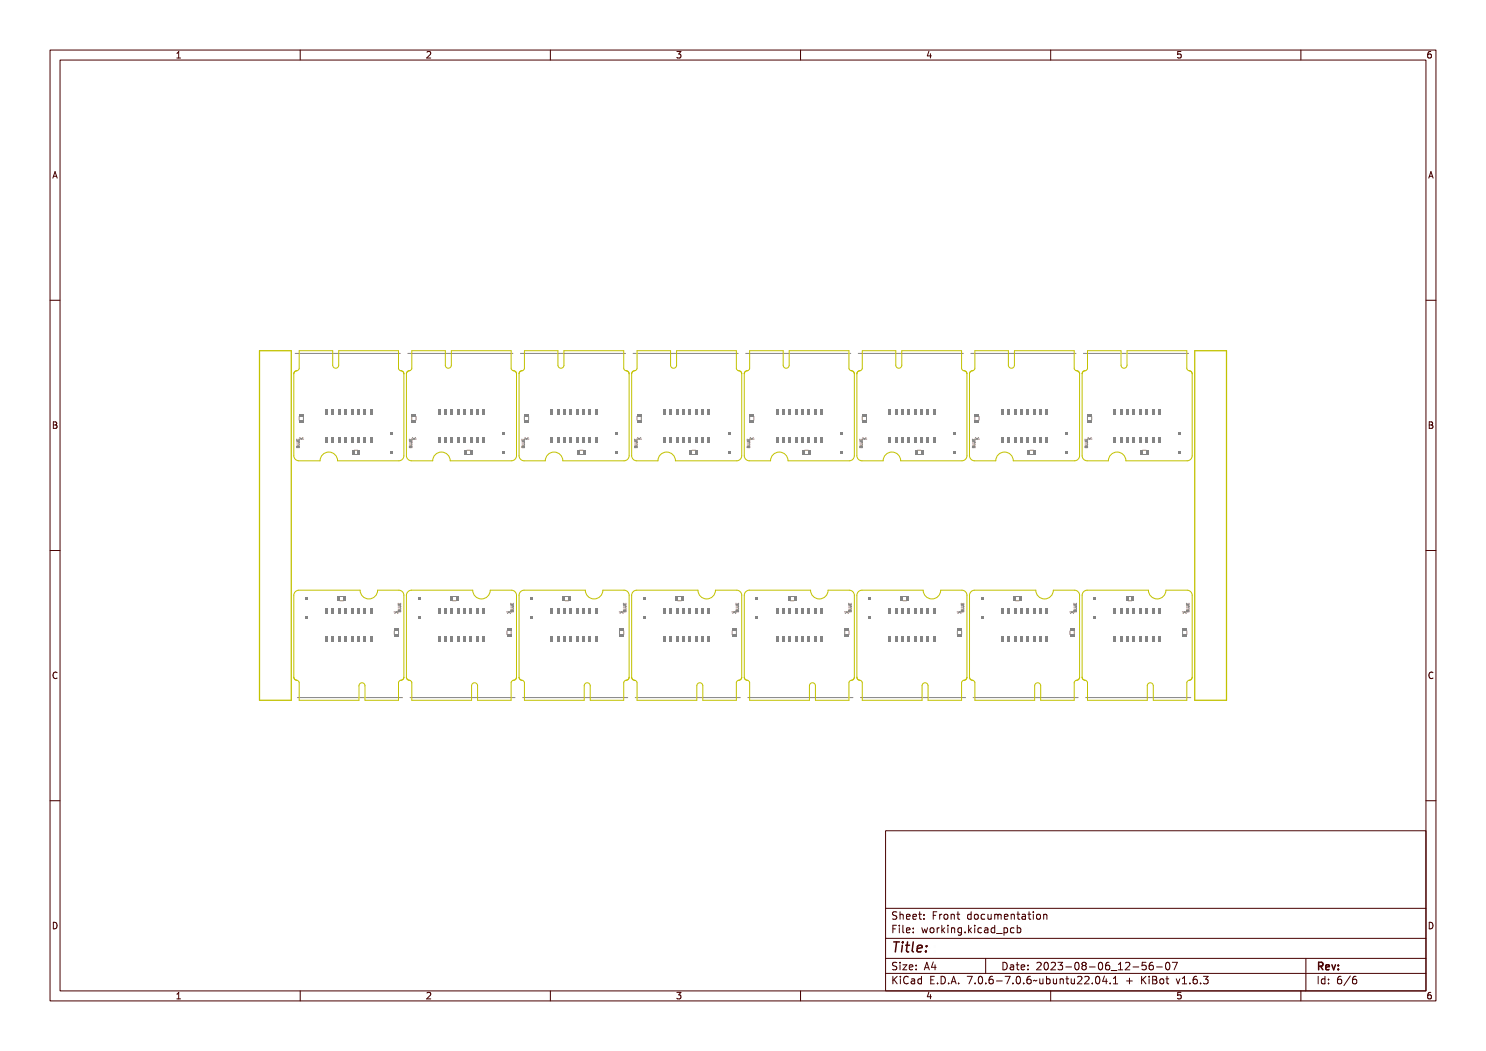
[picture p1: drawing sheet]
<svg xmlns="http://www.w3.org/2000/svg" width="297mm" height="210mm" viewBox="0 0 297 210" stroke-linecap="round" stroke-linejoin="round" font-family="sans-serif">
<defs><g id="words">
<text font-size="2.7" fill="#480000" x="178" y="190.3">Title:</text>
<g font-size="2" fill="#480000">
<text x="178" y="183.7">Sheet: Front documentation</text>
<text x="178" y="186.5">File: working.kicad_pcb</text>
<text x="178" y="193.9">Size: A4</text>
<text x="178" y="196.6">KiCad E.D.A. 7.0.6-7.0.6~ubuntu22.04.1 + KiBot v1.6.3</text>
<text x="200" y="193.9">Date: 2023-08-06_12-56-07</text>
<text x="263" y="196.6">Id: 6/6</text>
<text x="263" y="193.9">Rev:</text>
</g>
<g font-size="1.7" fill="#480000">
<text x="35" y="11.7">1</text>
<text x="85" y="11.7">2</text>
<text x="135" y="11.7">3</text>
<text x="185" y="11.7">4</text>
<text x="235" y="11.7">5</text>
<text x="285" y="11.7">6</text>
<text x="10.5" y="35.7">A</text>
<text x="285.5" y="35.7">A</text>
<text x="10.5" y="85.6">B</text>
<text x="285.5" y="85.6">B</text>
<text x="10.5" y="135.7">C</text>
<text x="285.5" y="135.7">C</text>
<text x="10.5" y="185.6">D</text>
<text x="285.5" y="185.6">D</text>
<text x="35" y="199.7">1</text>
<text x="85" y="199.7">2</text>
<text x="135" y="199.7">3</text>
<text x="185" y="199.7">4</text>
<text x="235" y="199.7">5</text>
<text x="285" y="199.7">6</text>
</g>
</g></defs>
<g fill="none" stroke="#848484" stroke-width=".2">
<path d="M59.3 88.2l.5 .1-.1 .2h-.4M59.3 87.7v.3h.5v-.3M59.3 88.7h.5v-.3v.3zM59.3 88h.3a.18 .18 0 0 1 .3 .2 .18 .18 0 0 1-.3 .2l-.3-.1h.4l.1-.2zM59.3 87.6l.1 .3h.2v-.3v.3h.2v-.3v.3h-.5zM59.4 89.2h.4v.2h-.5zM59.4 88.9h.4v.3h-.5zM59.4 88.9l.2 .2h-.2zM59.6 87.8v.2M59.6 89.3v.1M59.6 88.9h.2v.2h-.2zM59.8 88.7v.2h-.5"/>
<path d="M81.8 88.2h.4l.1 .3M81.8 87.7v.3h.5v-.3M81.9 88.7h.4l.1-.3v.3zM81.9 88h.3a.16 .16 0 0 1 .2 .2 .16 .16 0 0 1-.2 .2l-.3-.1h.4v-.2zM81.9 87.6v.3h.2v-.3v.3h.2l.1-.3v.3h-.5zM81.9 88.9h.4l.1 .3h-.5zM81.9 88.9l.2 .2h-.2zM82.1 87.8v.2M82.1 89.3v.1M82.1 89.2v.1M82.1 89.2h.2M82.1 89.2h.1"/>
<path d="M82.1 88.9h.2v.2h-.2zM82.3 88.5h-.5M82.3 89.2h.1M82.3 89.2v.2h-.5l.1-.2 .2 .1M82.3 88.5h.1M82.3 88.7v.2h-.5M104.3 88.2l.5 .1-.1 .2h-.4M104.3 87.7v.3h.5v-.3M104.4 88.7h.4l.1-.3v.3zM104.4 88h.3a.16 .16 0 0 1 .2 .2 .16 .16 0 0 1-.2 .2l-.3-.1h.4v-.2zM104.4 87.6v.3h.2v-.3v.3h.2l.1-.3v.3h-.5zM104.4 89.2h.4v.2h-.5z"/>
<path d="M104.4 88.9h.4l.1 .3h-.5zM104.4 88.9l.2 .2h-.2zM104.6 87.8v.2M104.6 89.3v.1M104.6 88.9h.2v.2h-.2zM104.8 88.7v.2h-.5M126.8 88.2h.4l.1 .3M126.8 87.7v.3h.5v-.3M126.9 88.7h.4l.1-.3v.3zM126.9 88h.3a.16 .16 0 0 1 .2 .2 .16 .16 0 0 1-.2 .2l-.3-.1h.4v-.2zM126.9 87.6v.3h.2v-.3v.3h.2l.1-.3v.3h-.5zM126.9 88.9h.4l.1 .3h-.5z"/>
<path d="M126.9 88.9l.2 .2h-.2zM127.1 87.8v.2M127.1 89.3v.1M127.1 89.2v.1M127.1 89.2h.2M127.1 89.2h.1M127.2 88.9h.1v.2h-.2zM127.3 88.5h-.5M127.3 89.2h.1M127.3 89.2v.2h-.5l.1-.2 .2 .1M127.3 88.5h.1M127.3 88.7v.2h-.5"/>
<path d="M149.3 88.2l.6 .1-.1 .2h-.5M149.3 87.7v.3h.6v-.3M149.4 88.7h.4l.1-.3v.3zM149.4 88h.3a.16 .16 0 0 1 .2 .2 .16 .16 0 0 1-.2 .2l-.3-.1h.4v-.2zM149.4 87.6v.3h.2v-.3v.3h.2l.1-.3v.3h-.5zM149.4 89.2h.4l.1 .2h-.6zM149.4 88.9h.4l.1 .3h-.5zM149.5 88.9l.1 .2h-.2zM149.6 87.8v.2M149.6 89.3v.1M149.7 88.9h.1v.2h-.2zM149.9 88.7v.2h-.6"/>
<path d="M171.8 88.2h.5v.3M171.8 87.7v.3h.6v-.3M171.9 88.7h.4l.1-.3v.3zM171.9 88h.3a.16 .16 0 0 1 .2 .2 .16 .16 0 0 1-.2 .2l-.3-.1h.4v-.2zM171.9 87.6v.3h.2v-.3v.3h.2l.1-.3v.3h-.5zM171.9 88.9h.4l.1 .3h-.5zM172 88.9l.1 .2h-.2zM172.1 87.8v.2M172.1 89.3v.1M172.1 89.2v.1M172.1 89.2h.2M172.1 89.2h.1"/>
<path d="M172.2 88.9h.1v.2h-.2zM172.3 88.5h-.5M172.3 89.2h.1M172.3 89.2l.1 .2h-.6l.1-.2 .2 .1M172.3 88.5h.1M172.4 88.7v.2h-.6M194.4 87.7v.3h.5v-.3M194.4 88.2l.4 .1v.2M194.4 88.7h.4l.1-.3v.3zM194.4 88h.3a.16 .16 0 0 1 .2 .2 .16 .16 0 0 1-.2 .2l-.3-.1h.4v-.2zM194.4 87.6l.1 .3h.1v-.3l.1 .3h.1l.1-.3v.3h-.5zM194.4 88.9h.4l.1 .3h-.5z"/>
<path d="M194.5 88.9l.1 .2h-.1zM194.6 87.8v.2M194.6 89.3v.1M194.7 88.9h.1v.2h-.1zM194.8 89.2l-.2 .1M194.8 89.2h.1M194.8 88.5h-.4M194.8 89.2l.1 .2h-.5v-.2l.2 .1M194.8 88.5h.1M194.9 88.7v.2h-.5M216.9 88.2l.5 .1-.1 .2h-.4M216.9 87.7v.3h.5v-.3"/>
<path d="M216.9 88.7h.4l.1-.3v.3zM216.9 88h.3a.16 .16 0 0 1 .2 .2 .16 .16 0 0 1-.2 .2l-.3-.1h.4v-.2zM216.9 87.6l.1 .3h.1v-.3l.1 .3h.1l.1-.3v.3h-.5zM216.9 88.9h.4l.1 .3h-.5zM217 88.9l.1 .2h-.1zM217.1 87.8v.2M217.1 89.3v.1M217.1 89.2v.1M217.2 89.2h.2v.2h-.5v-.2l.2 .1M217.2 89.2h-.1M217.2 88.9h.1v.2h-.1zM217.4 88.7v.2h-.5"/>
<path d="M180.5 119.2h.7M78.7 122.3h1M78.9 122.6l.3-.3 .3 .3M79.6 120.5v.3h.5v-.3M79.6 121h.4M79.6 121.9h.5v-.3v.3zM79.6 121.2h.3a.16 .16 0 0 1 .2 .2 .16 .16 0 0 1-.2 .2l-.3-.1h.4v-.2zM79.6 120.8l.1 .3h.1v-.3l.1 .3h.2v-.3v.3h-.5zM79.7 122.1h.3l.1 .3h-.5zM79.7 122.2l.1 .1h-.1zM79.8 122h-.2v.2h.5l-.1-.2-.2 .1M79.8 122h.1"/>
<path d="M79.8 122v.1M79.8 120.6v.2M79.8 122.1v.1M79.9 122.1h.1l.1 .2h-.2zM80 121.3h-.4M80 121l.1 .1M80.1 121.1v.2M80.1 121.3h-.1M80.1 121.5v.2h-.5M102.1 121l.5 .1-.1 .2h-.4M102.1 120.5v.3h.5v-.3M102.1 122v.2h.5l-.1-.2-.2 .1"/>
<path d="M102.1 121.9h.5v-.3v.3zM102.1 121.2h.3a.16 .16 0 0 1 .2 .2 .16 .16 0 0 1-.2 .2l-.3-.1h.4l.1-.2zM102.1 120.8l.1 .3h.1v-.3l.1 .3h.2v-.3v.3h-.5zM102.1 122h.2M102.1 122h.1M102.2 122.1h.3l.1 .3h-.5zM102.2 122.2l.1 .1h-.1zM102.3 122h.1M102.3 122v.1M102.3 120.6v.2M102.3 122.1v.1M102.4 122.1h.1l.1 .2h-.2z"/>
<path d="M102.6 121.5v.2h-.5M124.6 121h.5M124.6 120.5v.3h.5v-.3M124.6 122l.4-.1 .1 .3h-.5zM124.6 121.9h.5v-.3v.3zM124.6 121.2h.3a.16 .16 0 0 1 .2 .2 .16 .16 0 0 1-.2 .2l-.3-.1h.4l.1-.2zM124.6 120.8l.1 .3h.1v-.3l.1 .3h.2v-.3v.3h-.5zM124.7 122.1h.4v.3h-.5zM124.7 122.2l.1 .1h-.1zM124.8 120.6v.2M124.8 122.1v.1M124.9 122.1h.2v.2h-.2z"/>
<path d="M125.1 121.3h-.5M125.1 121v.1M125.1 121.1v.2M125.1 121.3h.1M125.1 121.5v.2h-.5M147.1 121l.5 .1-.1 .2h-.4M147.1 120.5v.3h.5v-.3M147.1 121.9h.5v-.3v.3zM147.1 121.2h.3a.16 .16 0 0 1 .2 .2 .16 .16 0 0 1-.2 .2l-.3-.1h.4l.1-.2zM147.1 120.8l.1 .3h.1v-.3l.1 .3h.2v-.3v.3h-.5zM147.2 122.1h.4v.3h-.5zM147.2 122.2l.1 .1h-.1z"/>
<path d="M147.3 122h-.2v.2h.5v-.2l-.3 .1M147.3 122h.1M147.3 122v.1M147.3 120.6v.2M147.3 122.1v.1M147.4 122.1h.2v.2h-.2zM147.6 121.5v.2h-.5M169.6 121h.5M169.6 120.5v.3h.5v-.3M169.6 122v.2h.5v-.2l-.2 .1M169.7 121.9h.4v-.3v.3zM169.7 121.2h.3a.16 .16 0 0 1 .2 .2 .16 .16 0 0 1-.2 .2l-.3-.1h.4v-.2z"/>
<path d="M169.7 120.8v.3h.2v-.3v.3h.2v-.3v.3h-.4zM169.7 122l.2 .1M169.7 122h-.1M169.7 122.1h.4v.3h-.4zM169.7 122.2l.2 .1h-.2zM169.9 120.6v.2M169.9 122.1v.1M169.9 122.1h.2v.2h-.2zM170.1 121.3h-.5M170.1 121v.1M170.1 121.1v.2M170.1 121.3h.1"/>
<path d="M170.1 121.5v.2h-.5M180.5 120h.7M192.1 121l.5 .1-.1 .2h-.4M192.1 120.5v.3h.5v-.3M192.2 121.9h.4l.1-.3v.3zM192.2 121.2h.3a.16 .16 0 0 1 .2 .2 .16 .16 0 0 1-.2 .2l-.3-.1h.4v-.2zM192.2 120.8v.3h.2v-.3v.3h.2l.1-.3v.3h-.5zM192.2 122.1h.4l.1 .3h-.5zM192.2 122.2l.2 .1h-.2zM192.3 122h-.2v.2h.5v-.2l-.2 .1M192.3 122h.1M192.3 122l.1 .1"/>
<path d="M192.4 120.6v.2M192.4 122.1v.1M192.4 122.1h.2v.2h-.2zM192.6 121.5v.2h-.5M214.6 121h.5M214.6 120.5v.3h.5v-.3M214.7 122l-.1 .2h.5v-.2l-.2 .1M214.7 121.9h.4l.1-.3v.3zM214.7 121.2h.3a.16 .16 0 0 1 .2 .2 .16 .16 0 0 1-.2 .2l-.3-.1h.4v-.2zM214.7 120.8v.3h.2v-.3v.3h.2l.1-.3v.3h-.5zM214.7 122l.2 .1M214.7 122h.1"/>
<path d="M214.7 122.1h.4l.1 .3h-.5zM214.7 122.2l.2 .1h-.2zM214.9 120.6v.2M214.9 122.1v.1M214.9 122.1h.2v.2h-.2zM215.1 121.3h-.5M215.1 121v.1M215.1 121.1v.2M215.1 121.3h.1M215.1 121.5v.2h-.5M237.1 121l.5 .1-.1 .2h-.4M237.1 120.5v.3h.5v-.3"/>
<path d="M237.2 121.9h.4l.1-.3v.3zM237.2 121.2h.3a.16 .16 0 0 1 .2 .2 .16 .16 0 0 1-.2 .2l-.3-.1h.4v-.2zM237.2 120.8v.3h.2v-.3v.3h.2l.1-.3v.3h-.5zM237.2 122.1h.4l.1 .3h-.5zM237.2 122.2l.2 .1h-.2zM237.3 122h-.1l-.1 .2h.5v-.2l-.2 .1M237.3 122h.1M237.4 122v.1M237.4 120.6v.2M237.4 122.1v.1M237.5 122.1h.1v.2h-.2zM237.6 121.5v.2h-.5"/>
</g>
<g fill="#848484">
<path d="M181.2 119.1h.5v1h-.5z" fill-rule="evenodd"/>
<path d="M180 119.1h.5v1h-.5z" fill-rule="evenodd"/>
</g>
<path d="M59.8 83.2v.7M60.6 83.2v.7M213.8 122.3h.9M214 122.6l.3-.3 .3 .3" fill="none" stroke="#848484" stroke-width=".2"/>
<g fill="#848484">
<path d="M59.7 83.9h1v.5h-1z" fill-rule="evenodd"/>
<path d="M59.7 82.7h1v.5h-1z" fill-rule="evenodd"/>
</g>
<path d="M149.8 83.2v.7M150.7 83.2v.7" fill="none" stroke="#848484" stroke-width=".2"/>
<g fill="#848484">
<path d="M149.8 83.9h.9v.5h-.9z" fill-rule="evenodd"/>
<path d="M149.8 82.7h.9v.5h-.9z" fill-rule="evenodd"/>
<path d="M235.5 90.1h.5v.6h-.5z" fill-rule="evenodd"/>
<path d="M151 123.2h.5v.5h-.5z" fill-rule="evenodd"/>
</g>
<path d="M228.4 90h.7M228.4 90.8h.7" fill="none" stroke="#848484" stroke-width=".2"/>
<g fill="#848484">
<path d="M227.9 89.9h.5v1h-.5z" fill-rule="evenodd"/>
<path d="M229.1 89.9h.5v1h-.5z" fill-rule="evenodd"/>
<path d="M145.5 86.3h.5v.5h-.5z" fill-rule="evenodd"/>
</g>
<path d="M112.9 119.2h.8M112.9 120h.8" fill="none" stroke="#848484" stroke-width=".2"/>
<g fill="#848484">
<path d="M113.6 119.1h.5v1h-.5z" fill-rule="evenodd"/>
<path d="M112.5 119.1h.5v1h-.5z" fill-rule="evenodd"/>
</g>
<path d="M194.1 70.6h21" fill="none" stroke="#848484" stroke-width=".2"/>
<g fill="#848484">
<path d="M173.5 119.4h.6v.5h-.6z" fill-rule="evenodd"/>
<path d="M168 90.1h.5v.6h-.5z" fill-rule="evenodd"/>
<path d="M128.5 119.4h.5v.5h-.5z" fill-rule="evenodd"/>
<path d="M196.1 119.4h.5v.5h-.5z" fill-rule="evenodd"/>
</g>
<path d="M138.3 90h.7M138.3 90.8h.7" fill="none" stroke="#848484" stroke-width=".2"/>
<g fill="#848484">
<path d="M137.9 89.9h.5v1h-.5z" fill-rule="evenodd"/>
<path d="M139 89.9h.5v1h-.5z" fill-rule="evenodd"/>
</g>
<path d="M194.8 87.7h.9M195 87.4l.3 .3 .3-.3" fill="none" stroke="#848484" stroke-width=".2"/>
<path d="M122.9 90.1h.6v.6h-.6z" fill-rule="evenodd" fill="#848484"/>
<path d="M171.5 70.6h21" fill="none" stroke="#848484" stroke-width=".2"/>
<g fill="#848484">
<path d="M110 81.7h.6v1.1h-.6z" fill-rule="evenodd"/>
<path d="M110 87.4h.6v1h-.6z" fill-rule="evenodd"/>
<path d="M111.3 81.8h.5v1h-.5z" fill-rule="evenodd"/>
<path d="M111.3 87.4h.5v1h-.5z" fill-rule="evenodd"/>
<path d="M112.6 81.8h.5v1h-.5z" fill-rule="evenodd"/>
<path d="M112.6 87.4h.5v1h-.5z" fill-rule="evenodd"/>
<path d="M113.9 81.8h.5v1h-.5z" fill-rule="evenodd"/>
<path d="M113.9 87.4h.5v1h-.5z" fill-rule="evenodd"/>
<path d="M115.1 81.8h.5v1h-.5z" fill-rule="evenodd"/>
<path d="M115.1 87.4h.5v1h-.5z" fill-rule="evenodd"/>
<path d="M116.4 81.8h.5v1h-.5z" fill-rule="evenodd"/>
<path d="M116.4 87.4h.5v1h-.5z" fill-rule="evenodd"/>
<path d="M117.7 81.8h.5v1h-.5z" fill-rule="evenodd"/>
<path d="M117.7 87.4h.5v1h-.5z" fill-rule="evenodd"/>
<path d="M118.9 81.8h.5v1h-.5z" fill-rule="evenodd"/>
<path d="M118.9 87.4h.5v1h-.5z" fill-rule="evenodd"/>
</g>
<path d="M127.3 87.7h.9M127.4 87.4l.3 .3 .4-.3" fill="none" stroke="#848484" stroke-width=".2"/>
<g fill="#848484">
<path d="M209 127.2h.5v1.1h-.5z" fill-rule="evenodd"/>
<path d="M209 121.6h.5v1.1h-.5z" fill-rule="evenodd"/>
<path d="M207.7 127.2h.5v1h-.5z" fill-rule="evenodd"/>
<path d="M207.7 121.6h.5v1.1h-.5z" fill-rule="evenodd"/>
<path d="M206.4 127.2h.5v1h-.5z" fill-rule="evenodd"/>
<path d="M206.4 121.6h.5v1.1h-.5z" fill-rule="evenodd"/>
<path d="M205.2 127.2h.5v1h-.5z" fill-rule="evenodd"/>
<path d="M205.2 121.6h.5v1.1h-.5z" fill-rule="evenodd"/>
<path d="M203.9 127.2h.5v1h-.5z" fill-rule="evenodd"/>
<path d="M203.9 121.6h.5v1.1h-.5z" fill-rule="evenodd"/>
<path d="M202.6 127.2h.5v1h-.5z" fill-rule="evenodd"/>
<path d="M202.6 121.6h.5v1.1h-.5z" fill-rule="evenodd"/>
<path d="M201.3 127.2h.5v1h-.5z" fill-rule="evenodd"/>
<path d="M201.3 121.6h.5v1.1h-.5z" fill-rule="evenodd"/>
<path d="M200.1 127.2h.5v1h-.5z" fill-rule="evenodd"/>
<path d="M200.1 121.6h.5v1.1h-.5z" fill-rule="evenodd"/>
<path d="M196.1 123.2h.5v.5h-.5z" fill-rule="evenodd"/>
<path d="M213 90.1h.5v.6h-.5z" fill-rule="evenodd"/>
<path d="M168 86.3h.5v.5h-.5z" fill-rule="evenodd"/>
</g>
<path d="M104 70.6h21M172 139.4h21" fill="none" stroke="#848484" stroke-width=".2"/>
<path d="M235.5 86.3h.5v.5h-.5z" fill-rule="evenodd" fill="#848484"/>
<path d="M78.8 126.1v.7M79.7 126.1v.7" fill="none" stroke="#848484" stroke-width=".2"/>
<g fill="#848484">
<path d="M78.8 125.6h.9v.5h-.9z" fill-rule="evenodd"/>
<path d="M78.8 126.8h.9v.5h-.9z" fill-rule="evenodd"/>
</g>
<path d="M168.8 126.1v.7M169.7 126.1v.7" fill="none" stroke="#848484" stroke-width=".2"/>
<g fill="#848484">
<path d="M168.8 125.6h.9v.5h-.9z" fill-rule="evenodd"/>
<path d="M168.8 126.8h.9v.5h-.9z" fill-rule="evenodd"/>
<path d="M106 123.2h.5v.5h-.5z" fill-rule="evenodd"/>
<path d="M151 119.4h.5v.5h-.5z" fill-rule="evenodd"/>
</g>
<path d="M135.4 119.2h.8M135.4 120h.8" fill="none" stroke="#848484" stroke-width=".2"/>
<g fill="#848484">
<path d="M136.1 119.1h.5v1h-.5z" fill-rule="evenodd"/>
<path d="M135 119.1h.5v1h-.5z" fill-rule="evenodd"/>
</g>
<path d="M82.3 87.7h.9M82.4 87.4l.3 .3 .3-.3M104.8 83.2v.7M105.7 83.2v.7" fill="none" stroke="#848484" stroke-width=".2"/>
<g fill="#848484">
<path d="M104.8 83.9h.9v.5h-.9z" fill-rule="evenodd"/>
<path d="M104.8 82.7h.9v.5h-.9z" fill-rule="evenodd"/>
</g>
<path d="M158 119.2h.7M149.5 139.4h21M158 120h.7" fill="none" stroke="#848484" stroke-width=".2"/>
<g fill="#848484">
<path d="M158.6 119.1h.5v1h-.5z" fill-rule="evenodd"/>
<path d="M157.5 119.1h.5v1h-.5z" fill-rule="evenodd"/>
<path d="M213 86.3h.5v.5h-.5z" fill-rule="evenodd"/>
<path d="M61 119.4h.5v.5h-.5z" fill-rule="evenodd"/>
<path d="M186.5 127.2h.5v1.1h-.5z" fill-rule="evenodd"/>
<path d="M186.5 121.6h.5v1.1h-.5z" fill-rule="evenodd"/>
<path d="M185.2 127.2h.5v1h-.5z" fill-rule="evenodd"/>
<path d="M185.2 121.6h.5v1.1h-.5z" fill-rule="evenodd"/>
<path d="M183.9 127.2h.5v1h-.5z" fill-rule="evenodd"/>
<path d="M183.9 121.6h.5v1.1h-.5z" fill-rule="evenodd"/>
<path d="M182.6 127.2h.6v1h-.6z" fill-rule="evenodd"/>
<path d="M182.6 121.6h.6v1.1h-.6z" fill-rule="evenodd"/>
<path d="M181.4 127.2h.5v1h-.5z" fill-rule="evenodd"/>
<path d="M181.4 121.6h.5v1.1h-.5z" fill-rule="evenodd"/>
<path d="M180.1 127.2h.5v1h-.5z" fill-rule="evenodd"/>
<path d="M180.1 121.6h.5v1.1h-.5z" fill-rule="evenodd"/>
<path d="M178.8 127.2h.5v1h-.5z" fill-rule="evenodd"/>
<path d="M178.8 121.6h.5v1.1h-.5z" fill-rule="evenodd"/>
<path d="M177.6 127.2h.5v1h-.5z" fill-rule="evenodd"/>
<path d="M177.6 121.6h.5v1.1h-.5z" fill-rule="evenodd"/>
</g>
<path d="M183.4 90h.7M183.4 90.8h.7" fill="none" stroke="#848484" stroke-width=".2"/>
<g fill="#848484">
<path d="M182.9 89.9h.5v1h-.5z" fill-rule="evenodd"/>
<path d="M184 89.9h.5v1h-.5z" fill-rule="evenodd"/>
<path d="M141.4 127.2h.5v1.1h-.5z" fill-rule="evenodd"/>
<path d="M141.4 121.6h.5v1.1h-.5z" fill-rule="evenodd"/>
<path d="M140.2 127.2h.5v1h-.5z" fill-rule="evenodd"/>
<path d="M140.2 121.6h.5v1.1h-.5z" fill-rule="evenodd"/>
<path d="M138.9 127.2h.5v1h-.5z" fill-rule="evenodd"/>
<path d="M138.9 121.6h.5v1.1h-.5z" fill-rule="evenodd"/>
<path d="M137.6 127.2h.5v1h-.5z" fill-rule="evenodd"/>
<path d="M137.6 121.6h.5v1.1h-.5z" fill-rule="evenodd"/>
<path d="M136.4 127.2h.5v1h-.5z" fill-rule="evenodd"/>
<path d="M136.4 121.6h.5v1.1h-.5z" fill-rule="evenodd"/>
<path d="M135.1 127.2h.5v1h-.5z" fill-rule="evenodd"/>
<path d="M135.1 121.6h.5v1.1h-.5z" fill-rule="evenodd"/>
<path d="M133.8 127.2h.5v1h-.5z" fill-rule="evenodd"/>
<path d="M133.8 121.6h.5v1.1h-.5z" fill-rule="evenodd"/>
<path d="M132.5 127.2h.6v1h-.6z" fill-rule="evenodd"/>
<path d="M132.5 121.6h.6v1.1h-.6z" fill-rule="evenodd"/>
</g>
<path d="M123.8 122.3h.9M123.9 122.6l.3-.3 .4 .3M146.3 122.3h.9M146.4 122.6l.3-.3 .4 .3" fill="none" stroke="#848484" stroke-width=".2"/>
<path d="M173.5 123.2h.6v.5h-.6z" fill-rule="evenodd" fill="#848484"/>
<path d="M172.3 83.2v.7M173.2 83.2v.7M59.4 139.4h21" fill="none" stroke="#848484" stroke-width=".2"/>
<g fill="#848484">
<path d="M172.3 83.9h.9v.5h-.9z" fill-rule="evenodd"/>
<path d="M172.3 82.7h.9v.5h-.9z" fill-rule="evenodd"/>
</g>
<path d="M225.5 119.2h.7M225.5 120h.7" fill="none" stroke="#848484" stroke-width=".2"/>
<g fill="#848484">
<path d="M226.2 119.1h.5v1h-.5z" fill-rule="evenodd"/>
<path d="M225 119.1h.5v1h-.5z" fill-rule="evenodd"/>
<path d="M83.5 119.4h.5v.5h-.5z" fill-rule="evenodd"/>
<path d="M190.5 86.3h.5v.5h-.5z" fill-rule="evenodd"/>
</g>
<path d="M194.8 83.2v.7M195.7 83.2v.7M191.3 122.3h.9M191.4 122.6l.4-.3 .3 .3" fill="none" stroke="#848484" stroke-width=".2"/>
<g fill="#848484">
<path d="M194.8 83.9h.9v.5h-.9z" fill-rule="evenodd"/>
<path d="M194.8 82.7h.9v.5h-.9z" fill-rule="evenodd"/>
<path d="M100.4 86.3h.5v.5h-.5z" fill-rule="evenodd"/>
</g>
<path d="M67.9 119.2h.7M67.9 120h.7" fill="none" stroke="#848484" stroke-width=".2"/>
<g fill="#848484">
<path d="M68.6 119.1h.5v1h-.5z" fill-rule="evenodd"/>
<path d="M67.4 119.1h.5v1h-.5z" fill-rule="evenodd"/>
</g>
<path d="M115.8 90h.7M115.8 90.8h.7M236.3 122.3h1M236.5 122.6l.3-.3 .3 .3" fill="none" stroke="#848484" stroke-width=".2"/>
<g fill="#848484">
<path d="M115.3 89.9h.5v1h-.5z" fill-rule="evenodd"/>
<path d="M116.5 89.9h.5v1h-.5z" fill-rule="evenodd"/>
</g>
<path d="M59.7 87.7h1M59.9 87.4l.3 .3 .3-.3M217.3 83.2v.7M218.2 83.2v.7M101.3 122.3h.9M101.4 122.6l.3-.3 .3 .3M217 139.4h21" fill="none" stroke="#848484" stroke-width=".2"/>
<g fill="#848484">
<path d="M217.3 83.9h.9v.5h-.9z" fill-rule="evenodd"/>
<path d="M217.3 82.7h.9v.5h-.9z" fill-rule="evenodd"/>
<path d="M190.5 90.1h.5v.6h-.5z" fill-rule="evenodd"/>
</g>
<path d="M149 70.6h21M104.8 87.7h.9M104.9 87.4l.3 .3 .4-.3M101.3 126.1v.7M102.2 126.1v.7" fill="none" stroke="#848484" stroke-width=".2"/>
<g fill="#848484">
<path d="M101.3 125.6h.9v.5h-.9z" fill-rule="evenodd"/>
<path d="M101.3 126.8h.9v.5h-.9z" fill-rule="evenodd"/>
<path d="M118.9 127.2h.5v1.1h-.5z" fill-rule="evenodd"/>
<path d="M118.9 121.6h.5v1.1h-.5z" fill-rule="evenodd"/>
<path d="M117.7 127.2h.5v1h-.5z" fill-rule="evenodd"/>
<path d="M117.7 121.6h.5v1.1h-.5z" fill-rule="evenodd"/>
<path d="M116.4 127.2h.5v1h-.5z" fill-rule="evenodd"/>
<path d="M116.4 121.6h.5v1.1h-.5z" fill-rule="evenodd"/>
<path d="M115.1 127.2h.5v1h-.5z" fill-rule="evenodd"/>
<path d="M115.1 121.6h.5v1.1h-.5z" fill-rule="evenodd"/>
<path d="M113.8 127.2h.6v1h-.6z" fill-rule="evenodd"/>
<path d="M113.8 121.6h.6v1.1h-.6z" fill-rule="evenodd"/>
<path d="M112.6 127.2h.5v1h-.5z" fill-rule="evenodd"/>
<path d="M112.6 121.6h.5v1.1h-.5z" fill-rule="evenodd"/>
<path d="M111.3 127.2h.5v1h-.5z" fill-rule="evenodd"/>
<path d="M111.3 121.6h.5v1.1h-.5z" fill-rule="evenodd"/>
<path d="M110 127.2h.5v1h-.5z" fill-rule="evenodd"/>
<path d="M110 121.6h.5v1.1h-.5z" fill-rule="evenodd"/>
</g>
<path d="M216.6 70.6h21M70.8 90h.7M70.8 90.8h.7M217.3 87.7h1M217.5 87.4l.3 .3 .3-.3M194.5 139.4h21" fill="none" stroke="#848484" stroke-width=".2"/>
<g fill="#848484">
<path d="M70.3 89.9h.5v1h-.5z" fill-rule="evenodd"/>
<path d="M71.5 89.9h.5v1h-.5z" fill-rule="evenodd"/>
<path d="M106 119.4h.5v.5h-.5z" fill-rule="evenodd"/>
</g>
<path d="M90.4 119.2h.7M90.4 120h.7" fill="none" stroke="#848484" stroke-width=".2"/>
<g fill="#848484">
<path d="M91.1 119.1h.5v1h-.5z" fill-rule="evenodd"/>
<path d="M90 119.1h.5v1h-.5z" fill-rule="evenodd"/>
</g>
<path d="M123.8 126.1v.7M124.7 126.1v.7" fill="none" stroke="#848484" stroke-width=".2"/>
<g fill="#848484">
<path d="M123.8 125.6h.9v.5h-.9z" fill-rule="evenodd"/>
<path d="M123.8 126.8h.9v.5h-.9z" fill-rule="evenodd"/>
<path d="M155.1 81.7h.5v1.1h-.5z" fill-rule="evenodd"/>
<path d="M155.1 87.4h.5v1h-.5z" fill-rule="evenodd"/>
<path d="M156.3 81.8h.5v1h-.5z" fill-rule="evenodd"/>
<path d="M156.3 87.4h.5v1h-.5z" fill-rule="evenodd"/>
<path d="M157.6 81.8h.5v1h-.5z" fill-rule="evenodd"/>
<path d="M157.6 87.4h.5v1h-.5z" fill-rule="evenodd"/>
<path d="M158.9 81.8h.5v1h-.5z" fill-rule="evenodd"/>
<path d="M158.9 87.4h.5v1h-.5z" fill-rule="evenodd"/>
<path d="M160.1 81.8h.5v1h-.5z" fill-rule="evenodd"/>
<path d="M160.1 87.4h.5v1h-.5z" fill-rule="evenodd"/>
<path d="M161.4 81.8h.5v1h-.5z" fill-rule="evenodd"/>
<path d="M161.4 87.4h.5v1h-.5z" fill-rule="evenodd"/>
<path d="M162.7 81.8h.5v1h-.5z" fill-rule="evenodd"/>
<path d="M162.7 87.4h.5v1h-.5z" fill-rule="evenodd"/>
<path d="M163.9 81.8h.6v1h-.6z" fill-rule="evenodd"/>
<path d="M163.9 87.4h.6v1h-.6z" fill-rule="evenodd"/>
<path d="M218.6 119.4h.5v.5h-.5z" fill-rule="evenodd"/>
<path d="M200.1 81.7h.5v1.1h-.5z" fill-rule="evenodd"/>
<path d="M200.1 87.4h.5v1h-.5z" fill-rule="evenodd"/>
<path d="M201.3 81.8h.6v1h-.6z" fill-rule="evenodd"/>
<path d="M201.3 87.4h.6v1h-.6z" fill-rule="evenodd"/>
<path d="M202.6 81.8h.5v1h-.5z" fill-rule="evenodd"/>
<path d="M202.6 87.4h.5v1h-.5z" fill-rule="evenodd"/>
<path d="M203.9 81.8h.5v1h-.5z" fill-rule="evenodd"/>
<path d="M203.9 87.4h.5v1h-.5z" fill-rule="evenodd"/>
<path d="M205.2 81.8h.5v1h-.5z" fill-rule="evenodd"/>
<path d="M205.2 87.4h.5v1h-.5z" fill-rule="evenodd"/>
<path d="M206.4 81.8h.5v1h-.5z" fill-rule="evenodd"/>
<path d="M206.4 87.4h.5v1h-.5z" fill-rule="evenodd"/>
<path d="M207.7 81.8h.5v1h-.5z" fill-rule="evenodd"/>
<path d="M207.7 87.4h.5v1h-.5z" fill-rule="evenodd"/>
<path d="M209 81.8h.5v1h-.5z" fill-rule="evenodd"/>
<path d="M209 87.4h.5v1h-.5z" fill-rule="evenodd"/>
<path d="M177.6 81.7h.5v1.1h-.5z" fill-rule="evenodd"/>
<path d="M177.6 87.4h.5v1h-.5z" fill-rule="evenodd"/>
<path d="M178.8 81.8h.5v1h-.5z" fill-rule="evenodd"/>
<path d="M178.8 87.4h.5v1h-.5z" fill-rule="evenodd"/>
<path d="M180.1 81.8h.5v1h-.5z" fill-rule="evenodd"/>
<path d="M180.1 87.4h.5v1h-.5z" fill-rule="evenodd"/>
<path d="M181.4 81.8h.5v1h-.5z" fill-rule="evenodd"/>
<path d="M181.4 87.4h.5v1h-.5z" fill-rule="evenodd"/>
<path d="M182.6 81.8h.6v1h-.6z" fill-rule="evenodd"/>
<path d="M182.6 87.4h.6v1h-.6z" fill-rule="evenodd"/>
<path d="M183.9 81.8h.5v1h-.5z" fill-rule="evenodd"/>
<path d="M183.9 87.4h.5v1h-.5z" fill-rule="evenodd"/>
<path d="M185.2 81.8h.5v1h-.5z" fill-rule="evenodd"/>
<path d="M185.2 87.4h.5v1h-.5z" fill-rule="evenodd"/>
<path d="M186.5 81.8h.5v1h-.5z" fill-rule="evenodd"/>
<path d="M186.5 87.4h.5v1h-.5z" fill-rule="evenodd"/>
<path d="M83.5 123.2h.5v.5h-.5z" fill-rule="evenodd"/>
</g>
<path d="M127.3 83.2v.7M128.2 83.2v.7" fill="none" stroke="#848484" stroke-width=".2"/>
<g fill="#848484">
<path d="M127.3 83.9h.9v.5h-.9z" fill-rule="evenodd"/>
<path d="M127.3 82.7h.9v.5h-.9z" fill-rule="evenodd"/>
<path d="M77.9 86.3h.5v.5h-.5z" fill-rule="evenodd"/>
</g>
<path d="M104.5 139.4h21M146.3 126.1v.7M147.2 126.1v.7" fill="none" stroke="#848484" stroke-width=".2"/>
<g fill="#848484">
<path d="M146.3 125.6h.9v.5h-.9z" fill-rule="evenodd"/>
<path d="M146.3 126.8h.9v.5h-.9z" fill-rule="evenodd"/>
</g>
<path d="M149.8 87.7h.9M149.9 87.4l.4 .3 .3-.3M168.8 122.3h.9M168.9 122.6l.4-.3 .3 .3" fill="none" stroke="#848484" stroke-width=".2"/>
<g fill="#848484">
<path d="M61 123.2h.5v.5h-.5z" fill-rule="evenodd"/>
<path d="M145.5 90.1h.5v.6h-.5z" fill-rule="evenodd"/>
<path d="M77.9 90.1h.5v.6h-.5z" fill-rule="evenodd"/>
</g>
<path d="M59 70.6h21" fill="none" stroke="#848484" stroke-width=".2"/>
<g fill="#848484">
<path d="M222.6 81.7h.5v1.1h-.5z" fill-rule="evenodd"/>
<path d="M222.6 87.4h.5v1h-.5z" fill-rule="evenodd"/>
<path d="M223.9 81.8h.5v1h-.5z" fill-rule="evenodd"/>
<path d="M223.9 87.4h.5v1h-.5z" fill-rule="evenodd"/>
<path d="M225.1 81.8h.5v1h-.5z" fill-rule="evenodd"/>
<path d="M225.1 87.4h.5v1h-.5z" fill-rule="evenodd"/>
<path d="M226.4 81.8h.5v1h-.5z" fill-rule="evenodd"/>
<path d="M226.4 87.4h.5v1h-.5z" fill-rule="evenodd"/>
<path d="M227.7 81.8h.5v1h-.5z" fill-rule="evenodd"/>
<path d="M227.7 87.4h.5v1h-.5z" fill-rule="evenodd"/>
<path d="M228.9 81.8h.5v1h-.5z" fill-rule="evenodd"/>
<path d="M228.9 87.4h.5v1h-.5z" fill-rule="evenodd"/>
<path d="M230.2 81.8h.5v1h-.5z" fill-rule="evenodd"/>
<path d="M230.2 87.4h.5v1h-.5z" fill-rule="evenodd"/>
<path d="M231.5 81.8h.5v1h-.5z" fill-rule="evenodd"/>
<path d="M231.5 87.4h.5v1h-.5z" fill-rule="evenodd"/>
</g>
<path d="M160.8 90h.8M160.8 90.8h.8" fill="none" stroke="#848484" stroke-width=".2"/>
<g fill="#848484">
<path d="M160.4 89.9h.5v1h-.5z" fill-rule="evenodd"/>
<path d="M161.5 89.9h.5v1h-.5z" fill-rule="evenodd"/>
<path d="M65 81.7h.5v1.1h-.5z" fill-rule="evenodd"/>
<path d="M65 87.4h.5v1h-.5z" fill-rule="evenodd"/>
<path d="M66.3 81.8h.5v1h-.5z" fill-rule="evenodd"/>
<path d="M66.3 87.4h.5v1h-.5z" fill-rule="evenodd"/>
<path d="M67.6 81.8h.5v1h-.5z" fill-rule="evenodd"/>
<path d="M67.6 87.4h.5v1h-.5z" fill-rule="evenodd"/>
<path d="M68.8 81.8h.5v1h-.5z" fill-rule="evenodd"/>
<path d="M68.8 87.4h.5v1h-.5z" fill-rule="evenodd"/>
<path d="M70.1 81.8h.5v1h-.5z" fill-rule="evenodd"/>
<path d="M70.1 87.4h.5v1h-.5z" fill-rule="evenodd"/>
<path d="M71.4 81.8h.5v1h-.5z" fill-rule="evenodd"/>
<path d="M71.4 87.4h.5v1h-.5z" fill-rule="evenodd"/>
<path d="M72.6 81.8h.6v1h-.6z" fill-rule="evenodd"/>
<path d="M72.6 87.4h.6v1h-.6z" fill-rule="evenodd"/>
<path d="M73.9 81.8h.5v1h-.5z" fill-rule="evenodd"/>
<path d="M73.9 87.4h.5v1h-.5z" fill-rule="evenodd"/>
</g>
<path d="M172.3 87.7h.9M172.4 87.4l.4 .3 .3-.3" fill="none" stroke="#848484" stroke-width=".2"/>
<g fill="#848484">
<path d="M96.4 127.2h.5v1.1h-.5z" fill-rule="evenodd"/>
<path d="M96.4 121.6h.5v1.1h-.5z" fill-rule="evenodd"/>
<path d="M95.1 127.2h.6v1h-.6z" fill-rule="evenodd"/>
<path d="M95.1 121.6h.6v1.1h-.6z" fill-rule="evenodd"/>
<path d="M93.9 127.2h.5v1h-.5z" fill-rule="evenodd"/>
<path d="M93.9 121.6h.5v1.1h-.5z" fill-rule="evenodd"/>
<path d="M92.6 127.2h.5v1h-.5z" fill-rule="evenodd"/>
<path d="M92.6 121.6h.5v1.1h-.5z" fill-rule="evenodd"/>
<path d="M91.3 127.2h.5v1h-.5z" fill-rule="evenodd"/>
<path d="M91.3 121.6h.5v1.1h-.5z" fill-rule="evenodd"/>
<path d="M90.1 127.2h.5v1h-.5z" fill-rule="evenodd"/>
<path d="M90.1 121.6h.5v1.1h-.5z" fill-rule="evenodd"/>
<path d="M88.8 127.2h.5v1h-.5z" fill-rule="evenodd"/>
<path d="M88.8 121.6h.5v1.1h-.5z" fill-rule="evenodd"/>
<path d="M87.5 127.2h.5v1h-.5z" fill-rule="evenodd"/>
<path d="M87.5 121.6h.5v1.1h-.5z" fill-rule="evenodd"/>
</g>
<path d="M205.9 90h.7M205.9 90.8h.7" fill="none" stroke="#848484" stroke-width=".2"/>
<g fill="#848484">
<path d="M205.4 89.9h.5v1h-.5z" fill-rule="evenodd"/>
<path d="M206.5 89.9h.5v1h-.5z" fill-rule="evenodd"/>
<path d="M87.5 81.7h.5v1.1h-.5z" fill-rule="evenodd"/>
<path d="M87.5 87.4h.5v1h-.5z" fill-rule="evenodd"/>
<path d="M88.8 81.8h.5v1h-.5z" fill-rule="evenodd"/>
<path d="M88.8 87.4h.5v1h-.5z" fill-rule="evenodd"/>
<path d="M90.1 81.8h.5v1h-.5z" fill-rule="evenodd"/>
<path d="M90.1 87.4h.5v1h-.5z" fill-rule="evenodd"/>
<path d="M91.3 81.8h.6v1h-.6z" fill-rule="evenodd"/>
<path d="M91.3 87.4h.6v1h-.6z" fill-rule="evenodd"/>
<path d="M92.6 81.8h.5v1h-.5z" fill-rule="evenodd"/>
<path d="M92.6 87.4h.5v1h-.5z" fill-rule="evenodd"/>
<path d="M93.9 81.8h.5v1h-.5z" fill-rule="evenodd"/>
<path d="M93.9 87.4h.5v1h-.5z" fill-rule="evenodd"/>
<path d="M95.2 81.8h.5v1h-.5z" fill-rule="evenodd"/>
<path d="M95.2 87.4h.5v1h-.5z" fill-rule="evenodd"/>
<path d="M96.4 81.8h.5v1h-.5z" fill-rule="evenodd"/>
<path d="M96.4 87.4h.5v1h-.5z" fill-rule="evenodd"/>
</g>
<path d="M81.5 70.6h21M82.3 83.2v.7M83.2 83.2v.7" fill="none" stroke="#848484" stroke-width=".2"/>
<g fill="#848484">
<path d="M82.3 83.9h.9v.5h-.9z" fill-rule="evenodd"/>
<path d="M82.3 82.7h.9v.5h-.9z" fill-rule="evenodd"/>
</g>
<path d="M213.9 126.1v.7M214.7 126.1v.7" fill="none" stroke="#848484" stroke-width=".2"/>
<g fill="#848484">
<path d="M213.8 125.6h1v.5h-1z" fill-rule="evenodd"/>
<path d="M213.8 126.8h1v.5h-1z" fill-rule="evenodd"/>
<path d="M100.4 90.1h.5v.6h-.5z" fill-rule="evenodd"/>
<path d="M73.9 127.2h.5v1.1h-.5z" fill-rule="evenodd"/>
<path d="M73.9 121.6h.5v1.1h-.5z" fill-rule="evenodd"/>
<path d="M72.6 127.2h.6v1h-.6z" fill-rule="evenodd"/>
<path d="M72.6 121.6h.6v1.1h-.6z" fill-rule="evenodd"/>
<path d="M71.4 127.2h.5v1h-.5z" fill-rule="evenodd"/>
<path d="M71.4 121.6h.5v1.1h-.5z" fill-rule="evenodd"/>
<path d="M70.1 127.2h.5v1h-.5z" fill-rule="evenodd"/>
<path d="M70.1 121.6h.5v1.1h-.5z" fill-rule="evenodd"/>
<path d="M68.8 127.2h.5v1h-.5z" fill-rule="evenodd"/>
<path d="M68.8 121.6h.5v1.1h-.5z" fill-rule="evenodd"/>
<path d="M67.6 127.2h.5v1h-.5z" fill-rule="evenodd"/>
<path d="M67.6 121.6h.5v1.1h-.5z" fill-rule="evenodd"/>
<path d="M66.3 127.2h.5v1h-.5z" fill-rule="evenodd"/>
<path d="M66.3 121.6h.5v1.1h-.5z" fill-rule="evenodd"/>
<path d="M65 127.2h.5v1h-.5z" fill-rule="evenodd"/>
<path d="M65 121.6h.5v1.1h-.5z" fill-rule="evenodd"/>
<path d="M132.6 81.7h.5v1.1h-.5z" fill-rule="evenodd"/>
<path d="M132.6 87.4h.5v1h-.5z" fill-rule="evenodd"/>
<path d="M133.8 81.8h.5v1h-.5z" fill-rule="evenodd"/>
<path d="M133.8 87.4h.5v1h-.5z" fill-rule="evenodd"/>
<path d="M135.1 81.8h.5v1h-.5z" fill-rule="evenodd"/>
<path d="M135.1 87.4h.5v1h-.5z" fill-rule="evenodd"/>
<path d="M136.4 81.8h.5v1h-.5z" fill-rule="evenodd"/>
<path d="M136.4 87.4h.5v1h-.5z" fill-rule="evenodd"/>
<path d="M137.6 81.8h.5v1h-.5z" fill-rule="evenodd"/>
<path d="M137.6 87.4h.5v1h-.5z" fill-rule="evenodd"/>
<path d="M138.9 81.8h.5v1h-.5z" fill-rule="evenodd"/>
<path d="M138.9 87.4h.5v1h-.5z" fill-rule="evenodd"/>
<path d="M140.2 81.8h.5v1h-.5z" fill-rule="evenodd"/>
<path d="M140.2 87.4h.5v1h-.5z" fill-rule="evenodd"/>
<path d="M141.4 81.8h.5v1h-.5z" fill-rule="evenodd"/>
<path d="M141.4 87.4h.5v1h-.5z" fill-rule="evenodd"/>
<path d="M128.5 123.2h.5v.5h-.5z" fill-rule="evenodd"/>
</g>
<path d="M236.4 126.1v.7M237.2 126.1v.7" fill="none" stroke="#848484" stroke-width=".2"/>
<g fill="#848484">
<path d="M236.3 125.6h1v.5h-1z" fill-rule="evenodd"/>
<path d="M236.3 126.8h1v.5h-1z" fill-rule="evenodd"/>
</g>
<path d="M203 119.2h.7M203 120h.7" fill="none" stroke="#848484" stroke-width=".2"/>
<g fill="#848484">
<path d="M203.7 119.1h.5v1h-.5z" fill-rule="evenodd"/>
<path d="M202.5 119.1h.5v1h-.5z" fill-rule="evenodd"/>
</g>
<path d="M191.3 126.1v.7M192.2 126.1v.7" fill="none" stroke="#848484" stroke-width=".2"/>
<g fill="#848484">
<path d="M191.3 125.6h.9v.5h-.9z" fill-rule="evenodd"/>
<path d="M191.3 126.8h.9v.5h-.9z" fill-rule="evenodd"/>
<path d="M122.9 86.3h.6v.5h-.6z" fill-rule="evenodd"/>
</g>
<path d="M127 139.4h21" fill="none" stroke="#848484" stroke-width=".2"/>
<g fill="#848484">
<path d="M163.9 127.2h.6v1.1h-.6z" fill-rule="evenodd"/>
<path d="M163.9 121.6h.6v1.1h-.6z" fill-rule="evenodd"/>
<path d="M162.7 127.2h.5v1h-.5z" fill-rule="evenodd"/>
<path d="M162.7 121.6h.5v1.1h-.5z" fill-rule="evenodd"/>
<path d="M161.4 127.2h.5v1h-.5z" fill-rule="evenodd"/>
<path d="M161.4 121.6h.5v1.1h-.5z" fill-rule="evenodd"/>
<path d="M160.1 127.2h.5v1h-.5z" fill-rule="evenodd"/>
<path d="M160.1 121.6h.5v1.1h-.5z" fill-rule="evenodd"/>
<path d="M158.9 127.2h.5v1h-.5z" fill-rule="evenodd"/>
<path d="M158.9 121.6h.5v1.1h-.5z" fill-rule="evenodd"/>
<path d="M157.6 127.2h.5v1h-.5z" fill-rule="evenodd"/>
<path d="M157.6 121.6h.5v1.1h-.5z" fill-rule="evenodd"/>
<path d="M156.3 127.2h.5v1h-.5z" fill-rule="evenodd"/>
<path d="M156.3 121.6h.5v1.1h-.5z" fill-rule="evenodd"/>
<path d="M155.1 127.2h.5v1h-.5z" fill-rule="evenodd"/>
<path d="M155.1 121.6h.5v1.1h-.5z" fill-rule="evenodd"/>
</g>
<path d="M126.5 70.6h21M93.3 90h.7M93.3 90.8h.7" fill="none" stroke="#848484" stroke-width=".2"/>
<g fill="#848484">
<path d="M92.8 89.9h.5v1h-.5z" fill-rule="evenodd"/>
<path d="M94 89.9h.5v1h-.5z" fill-rule="evenodd"/>
<path d="M231.5 127.2h.5v1.1h-.5z" fill-rule="evenodd"/>
<path d="M231.5 121.6h.5v1.1h-.5z" fill-rule="evenodd"/>
<path d="M230.2 127.2h.5v1h-.5z" fill-rule="evenodd"/>
<path d="M230.2 121.6h.5v1.1h-.5z" fill-rule="evenodd"/>
<path d="M228.9 127.2h.5v1h-.5z" fill-rule="evenodd"/>
<path d="M228.9 121.6h.5v1.1h-.5z" fill-rule="evenodd"/>
<path d="M227.7 127.2h.5v1h-.5z" fill-rule="evenodd"/>
<path d="M227.7 121.6h.5v1.1h-.5z" fill-rule="evenodd"/>
<path d="M226.4 127.2h.5v1h-.5z" fill-rule="evenodd"/>
<path d="M226.4 121.6h.5v1.1h-.5z" fill-rule="evenodd"/>
<path d="M225.1 127.2h.5v1h-.5z" fill-rule="evenodd"/>
<path d="M225.1 121.6h.5v1.1h-.5z" fill-rule="evenodd"/>
<path d="M223.8 127.2h.6v1h-.6z" fill-rule="evenodd"/>
<path d="M223.8 121.6h.6v1.1h-.6z" fill-rule="evenodd"/>
<path d="M222.6 127.2h.5v1h-.5z" fill-rule="evenodd"/>
<path d="M222.6 121.6h.5v1.1h-.5z" fill-rule="evenodd"/>
</g>
<path d="M82 139.4h21" fill="none" stroke="#848484" stroke-width=".2"/>
<path d="M218.6 123.2h.5v.5h-.5z" fill-rule="evenodd" fill="#848484"/>
<g fill="none" stroke="#c2c200" stroke-width=".2">
<path d="M59.8 70.1h6.7v2.9a.6 .6 0 0 0 .6 .6 .6 .6 0 0 0 .6-.6v-2.9h11.9v3.5a.63 .63 0 0 0 .8 .5l.3 .6v16.4a1.03 1.03 0 0 1-1 1h-12.2a1.75 1.75 0 0 0-1.8-1.8 1.75 1.75 0 0 0-1.7 1.8h-4.3a1.03 1.03 0 0 1-1-1v-16.4a.76 .76 0 0 1 .9-.7l.2-.4zM82.3 70.1h6.7v2.9a.6 .6 0 0 0 .6 .6 .6 .6 0 0 0 .6-.6v-2.9h12v3.5a.64 .64 0 0 0 .7 .5l.3 .6v16.4a1.02 1.02 0 0 1-1 1h-12.2a1.75 1.75 0 0 0-1.8-1.8 1.75 1.75 0 0 0-1.7 1.8h-4.3a1.03 1.03 0 0 1-1-1v-16.4a.76 .76 0 0 1 .9-.7l.2-.4zM104.8 70.1h6.7v2.9a.6 .6 0 0 0 .6 .6 .6 .6 0 0 0 .6-.6v-2.9h12v3.5a.63 .63 0 0 0 .7 .5l.3 .6v16.4a1.03 1.03 0 0 1-1 1h-12.2a1.75 1.75 0 0 0-1.8-1.8 1.75 1.75 0 0 0-1.7 1.8h-4.3a1.03 1.03 0 0 1-1-1v-16.4a.76 .76 0 0 1 .9-.7l.2-.4zM127.3 70.1h6.7v2.9a.6 .6 0 0 0 .6 .6 .6 .6 0 0 0 .6-.6v-2.9h12v3.5a.64 .64 0 0 0 .7 .5l.3 .6v16.4a1.02 1.02 0 0 1-1 1h-12.2a1.75 1.75 0 0 0-1.8-1.8 1.75 1.75 0 0 0-1.7 1.8h-4.3a1.02 1.02 0 0 1-1-1v-16.4a.76 .76 0 0 1 .9-.7l.2-.4zM149.8 70.1h6.7v2.9a.6 .6 0 0 0 .6 .6 .6 .6 0 0 0 .6-.6v-2.9h12v3.5a.63 .63 0 0 0 .7 .5l.4 .6v16.4a1.03 1.03 0 0 1-1 1h-12.3a1.75 1.75 0 0 0-1.7-1.8 1.75 1.75 0 0 0-1.8 1.8h-4.2a1.03 1.03 0 0 1-1-1v-16.4a.76 .76 0 0 1 .8-.7l.2-.4zM172.3 70.1h6.7v2.9a.6 .6 0 0 0 .6 .6 .6 .6 0 0 0 .6-.6v-2.9h12v3.5a.64 .64 0 0 0 .7 .5l.4 .6v16.4a1.02 1.02 0 0 1-1 1h-12.3a1.75 1.75 0 0 0-1.7-1.8 1.75 1.75 0 0 0-1.8 1.8h-4.2a1.02 1.02 0 0 1-1-1v-16.4a.76 .76 0 0 1 .8-.7l.2-.4zM194.8 70.1h6.7v2.9a.6 .6 0 0 0 .6 .6 .6 .6 0 0 0 .6-.6v-2.9h12v3.5a.63 .63 0 0 0 .7 .5l.4 .6v16.4a1.03 1.03 0 0 1-1 1h-12.3a1.75 1.75 0 0 0-1.7-1.8 1.75 1.75 0 0 0-1.8 1.8h-4.2a1.03 1.03 0 0 1-1-1v-16.4a.76 .76 0 0 1 .8-.7l.2-.4zM217.4 70.1h6.7v2.9a.6 .6 0 0 0 .6 .6 .6 .6 0 0 0 .6-.6v-2.9h11.9v3.5a.64 .64 0 0 0 .7 .5l.4 .6v16.4a1.03 1.03 0 0 1-1 1h-12.3a1.75 1.75 0 0 0-1.7-1.8 1.75 1.75 0 0 0-1.8 1.8h-4.2a1.02 1.02 0 0 1-1-1v-16.4a.76 .76 0 0 1 .8-.7l.3-.4zM59 118.2l.7-.3h12.3a1.75 1.75 0 0 0 1.7 1.8 1.75 1.75 0 0 0 1.8-1.8h4.2a1.03 1.03 0 0 1 1 1v16.4a.76 .76 0 0 1-.8 .7l-.3 .4v3.5h-6.7v-2.9a.6 .6 0 0 0-.6-.6 .6 .6 0 0 0-.6 .6v2.9h-11.9v-3.5a.63 .63 0 0 0-.7-.5l-.4-.6v-16.4zM81.5 118.2l.7-.3h12.3a1.75 1.75 0 0 0 1.7 1.8 1.75 1.75 0 0 0 1.8-1.8h4.2a1.02 1.02 0 0 1 1 1v16.4a.76 .76 0 0 1-.8 .7l-.2 .4v3.5h-6.7v-2.9a.6 .6 0 0 0-.6-.6 .6 .6 0 0 0-.6 .6v2.9h-12v-3.5a.64 .64 0 0 0-.7-.5l-.4-.6v-16.4zM104 118.2l.7-.3h12.3a1.75 1.75 0 0 0 1.7 1.8 1.75 1.75 0 0 0 1.8-1.8h4.2a1.03 1.03 0 0 1 1 1v16.4a.76 .76 0 0 1-.8 .7l-.2 .4v3.5h-6.7v-2.9a.6 .6 0 0 0-.6-.6 .6 .6 0 0 0-.6 .6v2.9h-12v-3.5a.63 .63 0 0 0-.7-.5l-.4-.6v-16.4zM126.5 118.2l.7-.3h12.3a1.75 1.75 0 0 0 1.7 1.8 1.75 1.75 0 0 0 1.8-1.8h4.2a1.03 1.03 0 0 1 1 1v16.4a.76 .76 0 0 1-.8 .7l-.2 .4v3.5h-6.7v-2.9a.6 .6 0 0 0-.6-.6 .6 .6 0 0 0-.6 .6v2.9h-12v-3.5a.63 .63 0 0 0-.7-.5l-.4-.6v-16.4z"/>
<path d="M149.1 118.2l.7-.3h12.2a1.75 1.75 0 0 0 1.8 1.8 1.75 1.75 0 0 0 1.7-1.8h4.3a1.03 1.03 0 0 1 1 1v16.4a.76 .76 0 0 1-.9 .7l-.2 .4v3.5h-6.7v-2.9a.6 .6 0 0 0-.6-.6 .6 .6 0 0 0-.6 .6v2.9h-12v-3.5a.63 .63 0 0 0-.7-.5l-.3-.6v-16.4zM171.6 118.2l.7-.3h12.2a1.75 1.75 0 0 0 1.8 1.8 1.75 1.75 0 0 0 1.7-1.8h4.3a1.02 1.02 0 0 1 1 1v16.4a.76 .76 0 0 1-.9 .7l-.2 .4v3.5h-6.7v-2.9a.6 .6 0 0 0-.6-.6 .6 .6 0 0 0-.6 .6v2.9h-12v-3.5a.64 .64 0 0 0-.7-.5l-.3-.6v-16.4zM194.1 118.2l.7-.3h12.2a1.75 1.75 0 0 0 1.8 1.8 1.75 1.75 0 0 0 1.7-1.8h4.3a1.03 1.03 0 0 1 1 1v16.4a.76 .76 0 0 1-.9 .7l-.2 .4v3.5h-6.7v-2.9a.6 .6 0 0 0-.6-.6 .6 .6 0 0 0-.6 .6v2.9h-12v-3.5a.63 .63 0 0 0-.7-.5l-.3-.6v-16.4zM216.6 118.2l.7-.3h12.2a1.75 1.75 0 0 0 1.8 1.8 1.75 1.75 0 0 0 1.7-1.8h4.3a1.03 1.03 0 0 1 1 1v16.4a.76 .76 0 0 1-.9 .7l-.2 .4v3.5h-6.7v-2.9a.6 .6 0 0 0-.6-.6 .6 .6 0 0 0-.6 .6v2.9h-11.9v-3.5a.63 .63 0 0 0-.8-.5l-.3-.6v-16.4z"/>
</g>
<path d="M51.9 70.1h6.3v69.8h-6.3zM238.8 70.1h6.3v69.8h-6.3z" fill="none" stroke="#c2c200" stroke-width=".25"/>
<g fill="none" stroke="#480000" stroke-width=".2">
<path d="M10 10h277v190h-277zM12 12h273v186h-273zM60 10v2M110 10v2M160 10v2M210 10v2M260 10v2M10 60h2M285 60h2M10 110h2M285 110h2M10 160h2"/>
<path d="M285 160h2M177 166h108v32h-108zM60 198v2M110 198v2M160 198v2M177 181.5h108M177 187.5h108M177 191.5h108M177 194.5h108M178.1 195.2h.2v.6l.6-.6h.3l-.6 .6 .6 .8h-.2l-.5-.7-.2 .2v.5h-.2zM178.2 185h.9v.2h-.7v.4h.6v.2h-.6v.7h-.2zM178.3 182.4l.5-.1h.2v.2a.31 .31 0 0 0-.5-.1 .31 .31 0 0 0 0 .5 .5 .5 0 0 1 .6 .6 .5 .5 0 0 1-.8 .2l-.1-.2a.34 .34 0 0 0 .4 .1 .34 .34 0 0 0 .1-.5 .47 .47 0 0 1-.5-.2 .47 .47 0 0 1 .1-.5z"/>
<path d="M178.3 192.5l.5-.1h.2v.2a.31 .31 0 0 0-.5-.1 .31 .31 0 0 0 0 .5 .5 .5 0 0 1 .6 .6 .5 .5 0 0 1-.8 .2l-.1-.2a.34 .34 0 0 0 .4 .1 .34 .34 0 0 0 .1-.5 .47 .47 0 0 1-.5-.2 .47 .47 0 0 1 .1-.5zM179.4 182.2h.2v.6a.35 .35 0 0 1 .4-.1 .35 .35 0 0 1 .2 .4v.6h-.2v-.8h-.4v.8h-.2zM179.5 185.4h.4v.9h.4v.2h-.9v-.2h.3v-.8h-.2zM179.5 192.8h.4v.9h.4v.1h-.9v-.1h.3v-.8h-.2zM179.5 195.6h.4v.9h.4v.1h-.9v-.1h.3v-.8h-.2zM179.7 184.9h.2v.3h-.2zM179.7 192.3h.2v.3h-.2zM179.7 195.1h.2v.3h-.2zM180.6 184.9h.4v1.3l.4 .1v.2l-.5-.2v-1.2h-.3zM180.6 192.8h.8l-.6 .9h.6v.1h-.8l.6-.9h-.6zM180.7 182.8l.1-.1a.49 .49 0 0 1 .5 0 .49 .49 0 0 1 .2 .5h-.8a.42 .42 0 0 0 .3 .4 .42 .42 0 0 0 .4-.1 .47 .47 0 0 1-.4 .3 .47 .47 0 0 1-.4-.3zM180.7 195.4a.4 .4 0 0 1 .4-.3 .4 .4 0 0 1 .4 .3 .56 .56 0 0 0-.8 .4 .56 .56 0 0 0 .5 .7l.3-.1a.43 .43 0 0 1-.5 .3 .43 .43 0 0 1-.4-.4v-.6z"/>
<path d="M180.8 182.9l.4-.1 .1 .3h-.6zM181.8 195.6l.3-.1a.43 .43 0 0 1 .5 .5v.6h-.1v-.1a.38 .38 0 0 1-.5 .2 .38 .38 0 0 1-.2-.5 .38 .38 0 0 1 .4-.2h.3a.35 .35 0 0 0-.3-.4 .35 .35 0 0 0-.4 .2zM181.9 182.8l.1-.1a.49 .49 0 0 1 .5 0 .49 .49 0 0 1 .2 .5h-.8a.42 .42 0 0 0 .3 .4 .42 .42 0 0 0 .5-.1 .47 .47 0 0 1-.5 .3 .47 .47 0 0 1-.4-.3zM181.9 185.5l.1-.1a.49 .49 0 0 1 .5 0 .49 .49 0 0 1 .2 .5h-.8a.42 .42 0 0 0 .3 .4 .42 .42 0 0 0 .5-.1 .47 .47 0 0 1-.5 .3 .47 .47 0 0 1-.4-.3zM181.9 192.9l.1-.1a.49 .49 0 0 1 .5 0 .49 .49 0 0 1 .2 .5h-.8a.42 .42 0 0 0 .3 .4 .42 .42 0 0 0 .5-.1 .47 .47 0 0 1-.5 .3 .47 .47 0 0 1-.4-.3zM182 196.2l.5-.1a.31 .31 0 0 1-.2 .4 .31 .31 0 0 1-.4-.1zM182 182.9l.4-.1 .1 .3h-.6zM182 185.6l.4-.1 .1 .3h-.6zM182 193l.4-.1 .1 .3h-.6zM183 195.7l.4-.2 .2 .2v-.6h.2v1.5h-.2v-.1a.42 .42 0 0 1-.5 .1 .42 .42 0 0 1-.2-.5zM183.2 195.8l.1-.1a.4 .4 0 0 1 .3 .4 .4 .4 0 0 1-.3 .4l-.2-.2zM183.2 182.3h.2v.4h.4v.1h-.4v.7l.4 .1v.1h-.4l-.1-.1-.1-.8h-.3v-.1h.3z"/>
<path d="M183.3 185.4h.2v.3h-.2zM183.3 186.2h.2v.3h-.2zM183.3 192.8h.2v.3h-.2zM183.3 193.6h.2v.2h-.2zM184.5 182.7h.2v.3h-.2zM184.5 183.5h.2v.2h-.2zM185.2 185.4h.2l.2 .8 .1-.5h.2l.2 .5 .1-.8h.2l-.2 1.1h-.2l-.2-.7-.2 .7h-.1zM185.4 195.2h.9v.2h-.7v.4h.6v.2h-.6v.5h.7v.1h-.9zM185.7 192.4h.2l.5 1.4h-.2l-.1-.3h-.5l-.1 .3h-.2zM185.8 192.6l.2 .7h-.4zM186.6 182.3h.9v.2h-.7v.4h.6v.2h-.6v.6h-.2zM186.8 185.6l.1-.1a.39 .39 0 0 1 .4 .4 .39 .39 0 0 1-.4 .4l-.1-.2z"/>
<path d="M186.9 196.4h.2v.2h-.2zM187.1 192.4h.2v.9h.2v.2h-.2v.3h-.2v-.3h-.6zM187.1 192.6v.7h-.4zM187.8 195.2a.76 .76 0 0 1 .9 .7 .76 .76 0 0 1-.9 .7zM188 195.4a.57 .57 0 0 1 .5 .5 .57 .57 0 0 1-.5 .6zM188 182.7h.2v.2v-.1a.29 .29 0 0 1 .3-.2 .29 .29 0 0 1 .3 .3 .37 .37 0 0 0-.5-.1 .37 .37 0 0 0-.1 .4v.5h-.2zM188 185.4h.2v.2v-.1a.29 .29 0 0 1 .3-.2 .29 .29 0 0 1 .3 .3 .37 .37 0 0 0-.5-.1 .37 .37 0 0 0-.1 .4v.6h-.2zM189.1 184.9h.1v.9l.5-.4h.2l-.4 .4 .5 .7h-.2l-.4-.6-.2 .1v.5h-.1zM189.2 182.9l.1-.1a.39 .39 0 0 1 .4 .4 .39 .39 0 0 1-.4 .4l-.1-.2zM189.3 196.4h.3v.2h-.3zM190.2 182.7h.2v.1a.35 .35 0 0 1 .4-.1 .35 .35 0 0 1 .3 .4v.6h-.2l-.1-.8h-.3l-.1 .8h-.2zM190.3 185.4h.4v.9h.4v.2h-.9v-.2h.4v-.8h-.3z"/>
<path d="M190.5 195.2h.3l.4 1.4h-.2l-.1-.3h-.5l-.1 .3h-.2zM190.6 184.9h.1v.3h-.1zM190.6 195.4l.2 .7h-.4zM191.4 185.4h.2v.1a.35 .35 0 0 1 .4-.1 .35 .35 0 0 1 .3 .4v.7h-.2l-.1-.9h-.3l-.1 .9h-.2zM191.7 182.3h.1v.4h.4v.1h-.4v.7l.4 .1v.1h-.4l-.1-.1v-.8h-.3v-.1h.3zM191.7 196.4h.3v.2h-.3zM192.7 185.5l.3-.2 .3 .2v-.1h.2v1a.53 .53 0 0 1-.8 .4v-.2a.36 .36 0 0 0 .4 .1 .36 .36 0 0 0 .2-.4l-.1 .1a.53 .53 0 0 1-.7-.3 .53 .53 0 0 1 .2-.6zM192.8 185.6l.1-.1a.39 .39 0 0 1 .4 .4 .39 .39 0 0 1-.4 .4l-.1-.2zM193.8 195.2h.9l-.5 1.4h-.2l.5-1.2h-.7zM193.9 182.8l.3-.2 .3 .2v-.6h.2v1.5h-.2v-.1a.42 .42 0 0 1-.6 .1 .42 .42 0 0 1-.1-.5zM194.1 182.8a.4 .4 0 0 1 .4 .4 .4 .4 0 0 1-.4 .4l-.2-.4zM194.1 186.2h.3v.3h-.3z"/>
<path d="M195.1 184.9h.2v.9l.4-.4h.3l-.5 .4 .5 .7h-.2l-.4-.6-.1 .1v.5h-.2zM195.2 182.9l.1-.1a.39 .39 0 0 1 .4 .4 .39 .39 0 0 1-.4 .4l-.1-.2zM195.3 196.4h.3v.2h-.3zM196.3 185.4h.5v.9h.3v.2h-.9v-.2h.4v-.8h-.3zM196.3 195.4a.57 .57 0 0 1 .7 0 .57 .57 0 0 1 .1 .8 .5 .5 0 0 1-.6 .5 .5 .5 0 0 1-.3-.8zM196.4 182.8a.39 .39 0 0 1 .4-.2 .39 .39 0 0 1 .3 .3 .4 .4 0 0 0-.6 0 .4 .4 0 0 0 0 .6 .4 .4 0 0 0 .6 0 .45 .45 0 0 1-.6 .3 .45 .45 0 0 1-.3-.6zM196.5 195.4a.61 .61 0 0 1 .4 1l-.1 .1a.61 .61 0 0 1-.4-1zM196.6 184.9h.2v.3h-.2zM197 191.5v3M197.4 182.7h.2v.8l.2 .1 .3-.2v-.7h.2v1h-.2v-.1a.35 .35 0 0 1-.4 .2 .35 .35 0 0 1-.3-.5zM197.6 185.5a.39 .39 0 0 1 .4-.2 .39 .39 0 0 1 .3 .3 .4 .4 0 0 0-.6 0 .4 .4 0 0 0 0 .6 .4 .4 0 0 0 .6 0 .45 .45 0 0 1-.6 .3 .45 .45 0 0 1-.3-.6zM197.7 196.4h.3v.2h-.3z"/>
<path d="M198.6 182.7l.5 .1 .3-.1 .2 1h-.2l-.1-.9-.2 .1v.8h-.1l-.2-.9-.1 .9h-.1zM198.7 185.4l.2-.1a.43 .43 0 0 1 .6 .5v.7h-.2v-.2a.38 .38 0 0 1-.5 .2 .38 .38 0 0 1-.2-.5 .38 .38 0 0 1 .5-.2h.2a.35 .35 0 0 0-.3-.4 .35 .35 0 0 0-.3 .2zM198.7 195.4a.38 .38 0 0 1 .4-.3 .38 .38 0 0 1 .3 .3 .43 .43 0 0 0-.5 0 .43 .43 0 0 0-.1 .5 .46 .46 0 0 1 .7 .1 .46 .46 0 0 1-.2 .6 .46 .46 0 0 1-.7-.2zM198.8 186l.5-.1a.31 .31 0 0 1-.1 .4 .31 .31 0 0 1-.4-.1zM199.9 185.5l.3-.2 .3 .2v-.6h.2v1.6h-.2v-.2a.42 .42 0 0 1-.5 .1 .42 .42 0 0 1-.2-.5zM199.9 182.8l.2-.1a.49 .49 0 0 1 .5 0 .49 .49 0 0 1 .1 .5h-.7a.42 .42 0 0 0 .2 .4 .42 .42 0 0 0 .5-.1 .47 .47 0 0 1-.4 .3 .47 .47 0 0 1-.5-.3zM200 196h.5v.2h-.5zM200 185.6l.1-.1a.39 .39 0 0 1 .4 .4 .39 .39 0 0 1-.4 .4l-.1-.2zM200.1 182.9l.3-.1 .2 .3h-.6zM200.1 192.4a.76 .76 0 0 1 1 .7 .76 .76 0 0 1-1 .7zM200.3 192.6a.57 .57 0 0 1 .6 .5 .57 .57 0 0 1-.6 .6zM200.9 186.8l1.2 .1z"/>
<path d="M201 195.2h.9l-.5 1.4h-.2l.5-1.2h-.7zM201.1 182.7h.1v.1a.35 .35 0 0 1 .5-.1 .35 .35 0 0 1 .2 .4v.6h-.2v-.8h-.4l-.1 .8h-.1zM201.4 192.8l.3-.1a.43 .43 0 0 1 .5 .5v.6h-.1v-.1a.38 .38 0 0 1-.5 .2 .38 .38 0 0 1-.2-.5 .38 .38 0 0 1 .4-.2h.3a.35 .35 0 0 0-.3-.4 .35 .35 0 0 0-.4 .2zM201.6 193.4l.5-.1a.31 .31 0 0 1-.2 .4 .31 .31 0 0 1-.4-.1zM202.2 185.4h.2v.1a.53 .53 0 0 1 .8 .3 .53 .53 0 0 1-.6 .7l-.2-.2v.6h-.2zM202.5 182.3h.2v.4h.4v.1h-.4v.7l.4 .1v.1h-.4l-.2-.1v-.8h-.3v-.1h.3zM202.5 185.6l.1-.1a.4 .4 0 0 1 .4 .4 .4 .4 0 0 1-.4 .4l-.2-.2zM202.5 196.4h.3v.2h-.3zM202.8 192.4h.2v.4h.4v.1h-.4v.7l.4 .1v.1h-.4l-.2-.1v-.8h-.3v-.1h.3zM203.5 182.7l.3-.1a.43 .43 0 0 1 .5 .5v.6h-.2v-.1a.38 .38 0 0 1-.5 .2 .38 .38 0 0 1-.2-.5 .38 .38 0 0 1 .5-.2h.2a.35 .35 0 0 0-.2-.4 .35 .35 0 0 0-.4 .2zM203.5 195.4a.57 .57 0 0 1 .8 0 .57 .57 0 0 1 0 .8 .5 .5 0 0 1-.6 .5 .5 .5 0 0 1-.3-.8zM203.6 185.5a.39 .39 0 0 1 .4-.2 .39 .39 0 0 1 .3 .3 .4 .4 0 0 0-.5 0 .4 .4 0 0 0 0 .6 .4 .4 0 0 0 .5 0 .45 .45 0 0 1-.6 .3 .45 .45 0 0 1-.2-.6z"/>
<path d="M203.7 183.3l.4-.1a.31 .31 0 0 1-.1 .4 .31 .31 0 0 1-.4-.1zM203.7 195.4a.61 .61 0 0 1 .4 1l-.1 .1a.61 .61 0 0 1-.3-1zM203.9 192.9l.1-.1a.49 .49 0 0 1 .5 0 .49 .49 0 0 1 .2 .5h-.8a.42 .42 0 0 0 .3 .4 .42 .42 0 0 0 .5-.1 .47 .47 0 0 1-.5 .3 .47 .47 0 0 1-.4-.3zM204 193l.4-.1 .1 .3h-.6zM204.7 184.9h.1v.6a.53 .53 0 0 1 .8 .3 .53 .53 0 0 1-.6 .7l-.2-.2v.2h-.1zM204.9 182.3h.2v.4h.4v.1h-.4v.7l.4 .1v.1h-.4l-.2-.1v-.8h-.3v-.1h.3zM204.9 185.6l.1-.1a.39 .39 0 0 1 .4 .4 .39 .39 0 0 1-.4 .4l-.1-.2zM204.9 196.4h.3v.2h-.3zM205.3 192.8h.2v.3h-.2zM205.3 193.6h.2v.2h-.2zM205.9 182.7h.5v.9h.3v.1h-.9v-.1h.4v-.8h-.3zM205.9 195.4a.38 .38 0 0 1 .4-.3 .38 .38 0 0 1 .3 .3 .43 .43 0 0 0-.5 0 .43 .43 0 0 0-.1 .5 .46 .46 0 0 1 .7 .1 .46 .46 0 0 1-.2 .6 .46 .46 0 0 1-.6-.2z"/>
<path d="M206.2 182.2h.2v.3h-.2zM207 196l1-.1a.49 .49 0 0 1-.8 .1l-.2 .2zM207.3 182.9l.1-.1a.39 .39 0 0 1 .4 .4 .39 .39 0 0 1-.4 .4l-.2-.2zM207.4 192.5a.53 .53 0 0 1 .8 .1 .53 .53 0 0 1-.3 .7l-.3 .4h.7v.1h-.9l.3-.5a.4 .4 0 0 0 .3-.4 .4 .4 0 0 0-.3-.4l-.3 .2zM208.3 182.7h.1v.1a.35 .35 0 0 1 .5-.1 .35 .35 0 0 1 .2 .4v.6h-.2v-.8h-.4l-.1 .8h-.1zM208.3 195.6h.1l.1 .8 .2 .1 .2-.2v-.7h.2v1h-.2v-.1a.35 .35 0 0 1-.4 .2 .35 .35 0 0 1-.2-.5zM208.7 192.6a.57 .57 0 0 1 .7 0 .57 .57 0 0 1 .1 .8 .5 .5 0 0 1-.6 .5 .5 .5 0 0 1-.3-.8zM208.9 192.6a.61 .61 0 0 1 .3 1l-.1 .1a.61 .61 0 0 1-.3-1zM209.5 195.1h.2v.6a.53 .53 0 0 1 .7 .3 .53 .53 0 0 1-.6 .7l-.1-.2v.1h-.2zM209.7 195.8l.1-.1a.4 .4 0 0 1 .4 .4 .4 .4 0 0 1-.4 .4l-.1-.2zM209.8 192.5a.53 .53 0 0 1 .8 .1 .53 .53 0 0 1-.3 .7l-.3 .4h.7v.1h-.9l.3-.5a.4 .4 0 0 0 .3-.4 .4 .4 0 0 0-.3-.4l-.3 .2zM210 198v2"/>
<path d="M210.7 195.6h.2v.8l.2 .1 .2-.2v-.7h.2v1h-.2v-.1a.35 .35 0 0 1-.4 .2 .35 .35 0 0 1-.2-.5zM211 192.4a.46 .46 0 0 1 .6 0 .46 .46 0 0 1 .1 .6l-.1 .1a.47 .47 0 0 1 .2 .7 .47 .47 0 0 1-.7 0l-.1-.2a.35 .35 0 0 0 .5 .1 .35 .35 0 0 0 0-.5h-.3v-.2a.29 .29 0 0 0 .4-.1 .29 .29 0 0 0-.1-.4 .29 .29 0 0 0-.4 .1h-.1zM211.9 195.6h.2v.1a.35 .35 0 0 1 .4-.1 .35 .35 0 0 1 .2 .4v.6h-.2v-.8h-.4v.8h-.2zM212.4 193.2h.5v.2h-.5zM213.3 195.2h.2v.4h.4v.1h-.4v.7l.4 .1v.1h-.4l-.2-.1v-.8h-.3v-.1h.3zM213.5 192.6a.57 .57 0 0 1 .7 0 .57 .57 0 0 1 .1 .8 .5 .5 0 0 1-.6 .5 .5 .5 0 0 1-.3-.8zM213.7 192.6a.61 .61 0 0 1 .3 1v.1a.61 .61 0 0 1-.4-1zM214.3 195.6h.2v.8l.2 .1 .2-.2v-.7h.2v1h-.2v-.1a.35 .35 0 0 1-.4 .2 .35 .35 0 0 1-.2-.5zM214.7 192.5a.41 .41 0 0 1 .7-.1 .41 .41 0 0 1-.2 .7 .42 .42 0 0 1 .2 .6 .42 .42 0 0 1-.7 0 .42 .42 0 0 1 .2-.6l-.3-.2zM215.5 195.3a.53 .53 0 0 1 .8 .1 .53 .53 0 0 1-.3 .7l-.3 .4h.6v.1h-.9l.4-.5a.4 .4 0 0 0 .3-.4 .4 .4 0 0 0-.3-.4l-.3 .2zM216 193.2h.5v.2h-.5zM216.7 195.3a.53 .53 0 0 1 .8 .1 .53 .53 0 0 1-.3 .7l-.3 .4h.6v.1h-.9l.4-.5a.4 .4 0 0 0 .3-.4 .4 .4 0 0 0-.3-.4l-.3 .2z"/>
<path d="M217.1 192.6a.57 .57 0 0 1 .7 0 .57 .57 0 0 1 .1 .8 .5 .5 0 0 1-.6 .5 .5 .5 0 0 1-.3-.8zM217.3 192.6a.61 .61 0 0 1 .3 1v.1a.61 .61 0 0 1-.4-1zM218.2 196.4h.2v.2h-.2zM218.3 192.6a.38 .38 0 0 1 .4-.3 .38 .38 0 0 1 .3 .3 .43 .43 0 0 0-.5 0 .43 .43 0 0 0-.1 .5 .46 .46 0 0 1 .6 .1 .46 .46 0 0 1-.1 .6 .46 .46 0 0 1-.7-.2zM219.2 195.4a.57 .57 0 0 1 .7 0 .57 .57 0 0 1 .1 .8 .5 .5 0 0 1-.7 .5 .5 .5 0 0 1-.3-.8zM219.2 194.2l1.3 .1zM219.4 195.4a.61 .61 0 0 1 .3 1l-.1 .1a.61 .61 0 0 1-.3-1zM220.7 192.5l.5-.1v1.3h.3v.1h-.8v-.1h.3v-1.1h-.3zM220.8 195.2h.2v.9h.2v.2h-.2v.3h-.2v-.3h-.6zM220.8 195.4v.7h-.4zM221.8 196.4h.2v.2h-.2zM221.8 192.5a.53 .53 0 0 1 .8 .1 .53 .53 0 0 1-.3 .7l-.3 .4h.7v.1h-.9l.3-.5a.4 .4 0 0 0 .4-.4 .4 .4 0 0 0-.4-.4l-.3 .2z"/>
<path d="M222.8 195.3l.5-.1v1.3h.3v.1h-.8v-.1h.3v-1.1h-.3zM223.2 193.2h.5v.2h-.5zM224.3 192.4h.7v.2h-.6v.3a.53 .53 0 0 1 .7 .7 .53 .53 0 0 1-.9 .2v-.2a.38 .38 0 0 0 .5 .1 .38 .38 0 0 0 .1-.5 .38 .38 0 0 0-.5-.1zM225.4 195.5h.2v.4h.4v.2h-.4v.4h-.2v-.4h-.4v-.2h.4zM225.5 192.6a.38 .38 0 0 1 .4-.3 .38 .38 0 0 1 .3 .3 .43 .43 0 0 0-.5 0 .43 .43 0 0 0-.1 .5 .46 .46 0 0 1 .7 .1 .46 .46 0 0 1-.2 .6 .46 .46 0 0 1-.7-.2zM226.8 193.2h.5v.2h-.5zM227.5 195.2h.2v.6l.6-.6h.2l-.6 .6 .6 .8h-.2l-.5-.7-.1 .2v.5h-.2zM227.9 192.6a.57 .57 0 0 1 .8 0 .57 .57 0 0 1 0 .8 .5 .5 0 0 1-.6 .5 .5 .5 0 0 1-.3-.8zM228.2 192.6a.61 .61 0 0 1 .3 1l-.1 .1a.61 .61 0 0 1-.3-1zM228.8 195.6h.4v.9h.4v.1h-.9v-.1h.4v-.8h-.3zM229 192.4h.9l-.5 1.4h-.2l.5-1.2h-.7zM229.1 195.1h.1v.3h-.1z"/>
<path d="M229.9 195.2h.4a.35 .35 0 0 1 .5 .2 .35 .35 0 0 1-.3 .5 .41 .41 0 0 1 .3 .5 .41 .41 0 0 1-.5 .2h-.4zM230.1 196h.2a.27 .27 0 0 1 .3 .2 .27 .27 0 0 1-.3 .3h-.2zM230.1 195.4h.2a.23 .23 0 0 1 .3 .2 .23 .23 0 0 1-.3 .2h-.2zM231.2 193.2h1.1M231.3 195.8l.1-.1a.39 .39 0 0 1 .4 .4 .39 .39 0 0 1-.4 .4l-.1-.2zM232.6 195.2h.1v.4h.4v.1h-.4l.1 .7 .3 .1v.1h-.3l-.2-.1v-.8h-.3v-.1h.3zM233.2 192.4l.1-.1a.8 .8 0 0 1 .5 .7 .8 .8 0 0 1-.5 .8 1 1 0 0 1-.1-1.4zM234.3 192.3h1l-.6 1.5M234.6 195.6h.2l.3 .9 .4-.9h.2l-.4 1h-.3zM236 195.3l.5-.1v1.3h.3v.1h-.8v-.1h.3v-1.1h-.3zM237.4 196.4h.3v.2h-.3zM238.4 195.4a.38 .38 0 0 1 .4-.3 .38 .38 0 0 1 .3 .3 .43 .43 0 0 0-.5 0 .43 .43 0 0 0-.1 .5 .46 .46 0 0 1 .7 .1 .46 .46 0 0 1-.2 .6 .46 .46 0 0 1-.7-.2z"/>
<path d="M239.8 196.4h.3v.2h-.3zM240.7 195.2a.46 .46 0 0 1 .6 0 .46 .46 0 0 1 .1 .6l-.1 .1a.47 .47 0 0 1 .2 .7 .47 .47 0 0 1-.7 0l-.1-.2a.35 .35 0 0 0 .5 .1 .35 .35 0 0 0 0-.5l-.3-.1v-.1a.29 .29 0 0 0 .4-.1 .29 .29 0 0 0-.1-.4 .29 .29 0 0 0-.4 .1h-.1zM260 198v2M261 191.5v6.5M263.2 195.2h.8v.2h-.3v1.1h.3v.1h-.8v-.1h.3v-1.1h-.3zM264.4 195.7l.3-.2 .3 .2v-.6h.2v1.5h-.2v-.1a.42 .42 0 0 1-.5 .1 .42 .42 0 0 1-.2-.5zM264.6 195.8l.1-.1a.4 .4 0 0 1 .3 .4 .4 .4 0 0 1-.3 .4l-.2-.2zM265.9 195.6h.2v.3h-.2zM265.9 196.4h.2v.2h-.2zM268.1 195.4a.38 .38 0 0 1 .3-.3 .38 .38 0 0 1 .4 .3 .43 .43 0 0 0-.5 0 .43 .43 0 0 0-.2 .5 .46 .46 0 0 1 .7 .1 .46 .46 0 0 1-.2 .6 .46 .46 0 0 1-.6-.2zM269.9 195.2h.2l-.8 1.6h-.2zM270.5 195.4a.38 .38 0 0 1 .4-.3 .38 .38 0 0 1 .3 .3 .43 .43 0 0 0-.5 0 .43 .43 0 0 0-.2 .5 .46 .46 0 0 1 .7 .1 .46 .46 0 0 1-.2 .6 .46 .46 0 0 1-.6-.2z"/>
<circle cx="187" cy="185.9" r=".53"/>
<circle cx="189.4" cy="183.2" r=".53"/>
<circle cx="195.4" cy="183.2" r=".53"/>
<circle cx="196.7" cy="195.9" r=".13"/>
<circle cx="199.1" cy="196.2" r=".32"/>
<circle cx="203.9" cy="195.9" r=".13"/>
<circle cx="206.3" cy="196.2" r=".32"/>
<circle cx="207.4" cy="183.2" r=".53"/>
<circle cx="209" cy="193.1" r=".13"/>
<circle cx="213.8" cy="193.1" r=".13"/>
<circle cx="215" cy="193.4" r=".29"/>
<circle cx="215" cy="192.8" r=".25"/>
<circle cx="217.4" cy="193.1" r=".13"/>
<circle cx="218.7" cy="193.4" r=".32"/>
<circle cx="219.5" cy="195.9" r=".13"/>
<circle cx="225.9" cy="193.4" r=".32"/>
<circle cx="228.3" cy="193.1" r=".13"/>
<circle cx="231.5" cy="196.1" r=".53"/>
<circle cx="238.8" cy="196.2" r=".32"/>
<circle cx="268.5" cy="196.2" r=".32"/>
<circle cx="270.9" cy="196.2" r=".32"/>
</g>
<g fill="none" stroke="#480000" stroke-width=".3">
<path d="M178.1 188.4h1.4v.2h-.6v1.7h-.2v-1.7h-.6zM179.9 188.8h.7v1.3h.4v.2h-1.2v-.2h.5v-1.1h-.4zM180.3 188.3h.3v.3h-.3zM181.8 188.4h.2v.4h.6v.2h-.6v1l.6 .1v.2a.55 .55 0 0 1-.8-.5v-.8h-.4v-.2h.4zM183 188.3h.6l.1 1.6 .1 .2h.4v.2a.54 .54 0 0 1-.8-.5v-1.4h-.4zM184.8 189a.65 .65 0 0 1 .8-.1 .65 .65 0 0 1 .3 .7h-1.1a.56 .56 0 0 0 .4 .5 .56 .56 0 0 0 .6-.1v.2a.81 .81 0 0 1-1.1-.1 .81 .81 0 0 1 .1-1.1zM185 189.1l.4-.1 .2 .4h-.8zM186.7 188.9h.3v.4h-.3zM186.7 189.9h.3v.4h-.3zM263.1 192.4a.73 .73 0 0 1 .9 .2v.3l-.3 .3 .5 .6h-.2l-.3-.4-.2-.2h-.2v.6h-.2zM263.3 192.6h.2a.26 .26 0 0 1 .3 .2 .26 .26 0 0 1-.2 .3h-.3zM264.5 192.9l.1-.1a.49 .49 0 0 1 .5 0 .49 .49 0 0 1 .2 .5h-.8a.42 .42 0 0 0 .3 .4 .42 .42 0 0 0 .4-.1 .47 .47 0 0 1-.4 .3 .47 .47 0 0 1-.4-.3z"/>
<path d="M264.6 193l.3-.1 .2 .3h-.6zM265.5 192.8h.2l.3 .9 .3-.9h.2l-.4 1h-.2zM267.1 192.8h.2v.3h-.2zM267.1 193.6h.2v.2h-.2z"/>
</g>
<use href="#words"/>
</svg>
